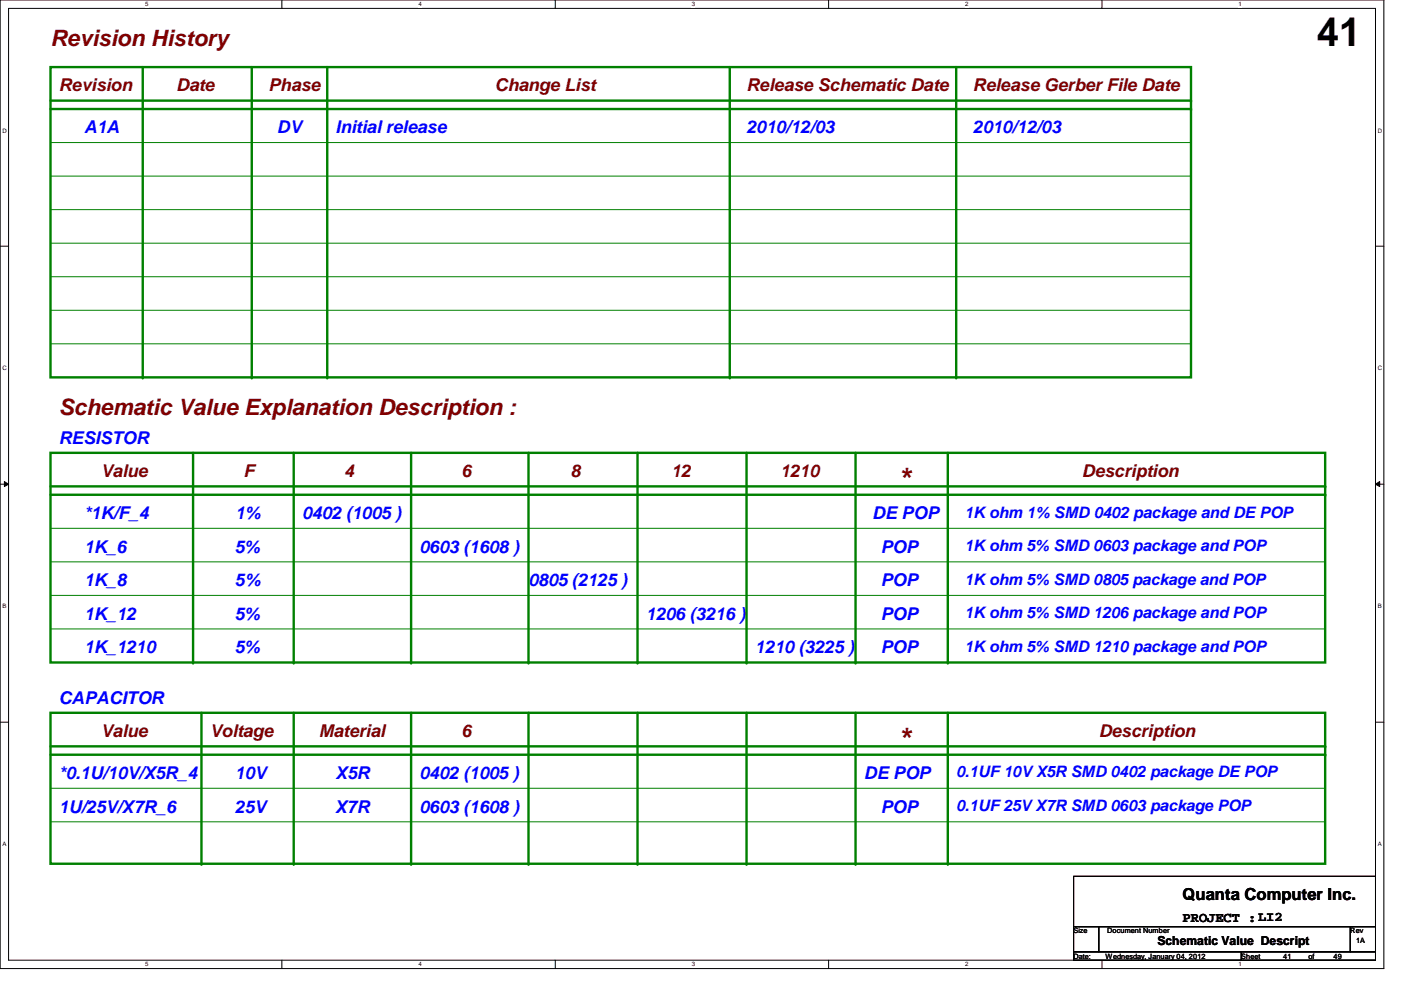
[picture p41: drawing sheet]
<svg xmlns="http://www.w3.org/2000/svg" width="297mm" height="210mm" viewBox="0 0 297 210" stroke-linecap="round" stroke-linejoin="round" font-family="sans-serif">
<defs><g id="words">
<text font-size="8.5" x="279.2" y="9.7">41</text>
<g font-size="6.6" fill="#800000">
<text x="190.3" y="103.8">*</text>
<text x="190.3" y="159">*</text>
</g>
<g font-size="4.8" fill="#800000">
<text x="10.7" y="9.7">Revision History</text>
<text x="12.5" y="88">Schematic Value Explanation Description :</text>
</g>
<g font-size="3.7" fill="#800000">
<text x="12.5" y="19.4">Revision</text>
<text x="37.4" y="19.4">Date</text>
<text x="56.9" y="19.4">Phase</text>
<text x="104.9" y="19.4">Change List</text>
<text x="158.3" y="19.4">Release Schematic Date</text>
<text x="206.3" y="19.4">Release Gerber File Date</text>
<text x="21.4" y="101.2">Value</text>
<text x="51.6" y="101.2">F</text>
<text x="72.9" y="101.2">4</text>
<text x="97.8" y="101.2">6</text>
<text x="120.9" y="101.2">8</text>
<text x="142.3" y="101.2">12</text>
<text x="165.4" y="101.2">1210</text>
<text x="229.4" y="101.2">Description</text>
<text x="21.4" y="156.3">Value</text>
<text x="44.5" y="156.3">Voltage</text>
<text x="67.6" y="156.3">Material</text>
<text x="97.8" y="156.3">6</text>
<text x="232.9" y="156.3">Description</text>
</g>
<g font-size="3.7" fill="#00f">
<text x="17.8" y="28.3">A1A</text>
<text x="58.7" y="28.3">DV</text>
<text x="71.2" y="28.3">Initial release</text>
<text x="158.3" y="28.3">2010/12/03</text>
<text x="206.3" y="28.3">2010/12/03</text>
<text x="12.5" y="94.1">RESISTOR</text>
<text x="17.8" y="110.1">*1K/F_4</text>
<text x="49.8" y="110.1">1%</text>
<text x="64.1" y="110.1">0402 (1005 )</text>
<text x="185" y="110.1">DE POP</text>
<text x="17.8" y="117.2">1K_6</text>
<text x="49.8" y="117.2">5%</text>
<text x="88.9" y="117.2">0603 (1608 )</text>
<text x="186.7" y="117.2">POP</text>
<text x="17.8" y="124.3">1K_8</text>
<text x="49.8" y="124.3">5%</text>
<text x="112" y="124.3">0805 (2125 )</text>
<text x="186.7" y="124.3">POP</text>
<text x="17.8" y="131.4">1K_12</text>
<text x="49.8" y="131.4">5%</text>
<text x="136.9" y="131.4">1206 (3216 )</text>
<text x="186.7" y="131.4">POP</text>
<text x="17.8" y="138.5">1K_1210</text>
<text x="49.8" y="138.5">5%</text>
<text x="160.1" y="138.5">1210 (3225 )</text>
<text x="186.7" y="138.5">POP</text>
<text x="12.5" y="149.2">CAPACITOR</text>
<text x="12.5" y="165.2">*0.1U/10V/X5R_4</text>
<text x="49.8" y="165.2">10V</text>
<text x="71.2" y="165.2">X5R</text>
<text x="88.9" y="165.2">0402 (1005 )</text>
<text x="183.2" y="165.2">DE POP</text>
<text x="12.5" y="172.3">1U/25V/X7R_6</text>
<text x="49.8" y="172.3">25V</text>
<text x="71.1" y="172.3">X7R</text>
<text x="88.9" y="172.3">0603 (1608 )</text>
<text x="186.7" y="172.3">POP</text>
</g>
<text font-size="3.5" x="250.7" y="190.8">Quanta Computer Inc.</text>
<g font-size="3.3" fill="#00f">
<text x="204.5" y="109.7">1K ohm 1% SMD 0402 package and DE POP</text>
<text x="204.5" y="116.8">1K ohm 5% SMD 0603 package and POP</text>
<text x="204.5" y="124">1K ohm 5% SMD 0805 package and POP</text>
<text x="204.5" y="131.1">1K ohm 5% SMD 1206 package and POP</text>
<text x="204.5" y="138.2">1K ohm 5% SMD 1210 package and POP</text>
<text x="202.7" y="164.8">0.1UF 10V X5R SMD 0402 package DE POP</text>
<text x="202.7" y="172">0.1UF 25V X7R SMD 0603 package POP</text>
</g>
<text font-size="3" x="250.7" y="195.4">PROJECT :LI2</text>
<text font-size="2.6" x="245.4" y="200.3">Schematic Value Descript</text>
<g font-size="1.6">
<text x="227.6" y="197.9">Size</text>
<text x="234.7" y="197.9">Document Number</text>
<text x="286.3" y="197.9">Rev</text>
<text x="227.6" y="203.2">Date:</text>
<text x="234.4" y="203.2">Wednesday, January 04, 2012</text>
<text x="263.2" y="203.2">Sheet</text>
<text x="272.1" y="203.2">41</text>
<text x="277.4" y="203.2">of</text>
<text x="282.7" y="203.2">49</text>
<text x="287.5" y="200">1A</text>
</g>
<g font-size="1.3">
<text x="30.8" y="1.3">5</text>
<text x="88.7" y="1.3">4</text>
<text x="146.7" y="1.3">3</text>
<text x="204.6" y="1.3">2</text>
<text x="262.6" y="1.3">1</text>
<text x=".5" y="28.1">D</text>
<text x="292.1" y="28.1">D</text>
<text x=".5" y="78.5">C</text>
<text x="292.1" y="78.5">C</text>
<text x=".5" y="129">B</text>
<text x="292.1" y="129">B</text>
<text x=".5" y="179.5">A</text>
<text x="292.1" y="179.5">A</text>
<text x="30.8" y="204.9">5</text>
<text x="88.7" y="204.9">4</text>
<text x="146.7" y="204.9">3</text>
<text x="204.6" y="204.9">2</text>
<text x="262.6" y="204.9">1</text>
</g>
</g></defs>
<path d="M0 0h293.4v205.4h-293.4zM1.8 1.8h289.8v201.8h-289.8z" fill="none" stroke="#000" stroke-width=".21"/>
<g fill="#fff">
<path d="M30.8 .2h.7v1.4h-.7z"/>
<path d="M30.8 203.8h.7v1.3h-.7z"/>
</g>
<path d="M59.8 0v1.8M59.8 203.6v1.8" fill="none" stroke="#000" stroke-width=".21"/>
<g fill="#fff">
<path d="M88.7 .2h.7v1.4h-.7z"/>
<path d="M88.7 203.8h.7v1.3h-.7z"/>
</g>
<path d="M117.7 0v1.8M117.7 203.6v1.8" fill="none" stroke="#000" stroke-width=".21"/>
<g fill="#fff">
<path d="M146.7 .2h.7v1.4h-.7z"/>
<path d="M146.7 203.8h.7v1.3h-.7z"/>
</g>
<path d="M175.7 0v1.8M175.7 203.6v1.8" fill="none" stroke="#000" stroke-width=".21"/>
<g fill="#fff">
<path d="M204.6 .2h.7v1.4h-.7z"/>
<path d="M204.6 203.8h.7v1.3h-.7z"/>
</g>
<path d="M233.6 0v1.8M233.6 203.6v1.8" fill="none" stroke="#000" stroke-width=".21"/>
<g fill="#fff">
<path d="M262.6 .2h.7v1.4h-.7z"/>
<path d="M262.6 203.8h.7v1.3h-.7z"/>
<path d="M.5 27h.9v1.4h-.9z"/>
<path d="M292.1 27h.9v1.4h-.9z"/>
<path d="M.5 77.4h.9v1.4h-.9z"/>
<path d="M292.1 77.4h.9v1.4h-.9z"/>
</g>
<path d="M0 52.2h1.8M291.6 52.2h1.8" fill="none" stroke="#000" stroke-width=".21"/>
<g fill="#fff">
<path d="M.5 127.8h.8v1.4h-.8z"/>
<path d="M292.1 127.8h.8v1.4h-.8z"/>
</g>
<path d="M0 102.7h1.8M.9 102.1l.9 .6-.9 .5zM291.6 102.7l.9-.6v1.1zM291.6 102.7h1.8" fill="none" stroke="#000" stroke-width=".21"/>
<path d="M.9 102.1l.9 .6-.9 .5zM291.6 102.7l.9-.6v1.1z" fill="#000"/>
<g fill="#fff">
<path d="M.5 178.3h.8v1.4h-.8z"/>
<path d="M292.1 178.3h.8v1.4h-.8z"/>
</g>
<path d="M0 153.1h1.8M291.6 153.1h1.8M227.6 185.8h64v10.7h-64zM227.6 196.5h5.4v5.3h-5.4zM233 196.5h53.3v5.3h-53.3zM286.3 196.5h5.3v5.3h-5.3zM227.6 201.8h35.6v1.8h-35.6zM263.2 201.8h28.4v1.8h-28.4z" fill="none" stroke="#000" stroke-width=".21"/>
<path d="M10.7 14.2h241.8v65.8h-241.8zM10.7 21.3h241.8" fill="none" stroke="#008000" stroke-width=".51"/>
<circle cx="252.5" cy="21.3" r=".25" fill="#008000"/>
<path d="M30.3 14.2v65.8" fill="none" stroke="#008000" stroke-width=".51"/>
<circle cx="30.3" cy="80" r=".25" fill="#008000"/>
<path d="M53.4 14.2v65.8" fill="none" stroke="#008000" stroke-width=".51"/>
<circle cx="53.4" cy="80" r=".25" fill="#008000"/>
<path d="M69.4 14.2v65.8" fill="none" stroke="#008000" stroke-width=".51"/>
<circle cx="69.4" cy="80" r=".25" fill="#008000"/>
<path d="M10.7 23.1h241.8" fill="none" stroke="#008000" stroke-width=".51"/>
<circle cx="252.5" cy="23.1" r=".25" fill="#008000"/>
<path d="M10.7 30.2h241.8M252.5 30.2h.1M10.7 44.4h241.8M10.7 51.6h241.8M10.7 58.7h241.8M252.5 44.4h.1M252.5 51.6h.1M252.5 58.7h.1M10.7 65.8h241.8M10.7 72.9h241.8M252.5 65.8h.1M252.5 72.9h.1" fill="none" stroke="#008000" stroke-width=".21"/>
<path d="M154.7 14.2v65.8" fill="none" stroke="#008000" stroke-width=".51"/>
<circle cx="154.7" cy="80" r=".25" fill="#008000"/>
<path d="M202.7 14.2v65.8" fill="none" stroke="#008000" stroke-width=".51"/>
<circle cx="202.7" cy="80" r=".25" fill="#008000"/>
<path d="M10.7 96h270.3v44.5h-270.3zM10.7 103.1h270.3" fill="none" stroke="#008000" stroke-width=".51"/>
<circle cx="281" cy="103.1" r=".25" fill="#008000"/>
<path d="M10.7 104.9h270.3" fill="none" stroke="#008000" stroke-width=".51"/>
<circle cx="281" cy="104.9" r=".25" fill="#008000"/>
<path d="M40.9 96v44.5" fill="none" stroke="#008000" stroke-width=".51"/>
<circle cx="40.9" cy="140.5" r=".25" fill="#008000"/>
<path d="M10.7 112h270.3M10.7 119.1h270.3M281 112h.1M281 119.1h.1M10.7 126.2h270.3M281 126.2h.1M10.7 174.2h270.3M281 174.2h.1" fill="none" stroke="#008000" stroke-width=".21"/>
<path d="M10.7 151.1h270.3v32h-270.3zM10.7 158.2h270.3" fill="none" stroke="#008000" stroke-width=".51"/>
<circle cx="281" cy="158.2" r=".25" fill="#008000"/>
<path d="M10.7 160h270.3" fill="none" stroke="#008000" stroke-width=".51"/>
<circle cx="281" cy="160" r=".25" fill="#008000"/>
<path d="M42.7 151.1v32" fill="none" stroke="#008000" stroke-width=".51"/>
<circle cx="42.7" cy="183.1" r=".25" fill="#008000"/>
<path d="M10.7 167.1h270.3M281 167.1h.1" fill="none" stroke="#008000" stroke-width=".21"/>
<path d="M62.3 151.1v32" fill="none" stroke="#008000" stroke-width=".51"/>
<circle cx="62.3" cy="183.1" r=".25" fill="#008000"/>
<path d="M87.2 151.1v32" fill="none" stroke="#008000" stroke-width=".51"/>
<circle cx="87.2" cy="183.1" r=".25" fill="#008000"/>
<path d="M112.1 151.1v32" fill="none" stroke="#008000" stroke-width=".51"/>
<circle cx="112.1" cy="183.1" r=".25" fill="#008000"/>
<path d="M135.2 151.1v32" fill="none" stroke="#008000" stroke-width=".51"/>
<circle cx="135.2" cy="183.1" r=".25" fill="#008000"/>
<path d="M158.3 151.1v32" fill="none" stroke="#008000" stroke-width=".51"/>
<circle cx="158.3" cy="183.1" r=".25" fill="#008000"/>
<path d="M181.4 151.1v32" fill="none" stroke="#008000" stroke-width=".51"/>
<circle cx="181.4" cy="183.1" r=".25" fill="#008000"/>
<path d="M201 151.1v32" fill="none" stroke="#008000" stroke-width=".51"/>
<circle cx="201" cy="183.1" r=".25" fill="#008000"/>
<path d="M10.7 133.3h270.3M281 133.3h.1" fill="none" stroke="#008000" stroke-width=".21"/>
<path d="M62.3 96v44.5" fill="none" stroke="#008000" stroke-width=".51"/>
<circle cx="62.3" cy="140.5" r=".25" fill="#008000"/>
<path d="M87.2 96v44.5" fill="none" stroke="#008000" stroke-width=".51"/>
<circle cx="87.2" cy="140.5" r=".25" fill="#008000"/>
<path d="M112.1 96v44.5" fill="none" stroke="#008000" stroke-width=".51"/>
<circle cx="112.1" cy="140.5" r=".25" fill="#008000"/>
<path d="M135.2 96v44.5" fill="none" stroke="#008000" stroke-width=".51"/>
<circle cx="135.2" cy="140.5" r=".25" fill="#008000"/>
<path d="M158.3 96v44.5" fill="none" stroke="#008000" stroke-width=".51"/>
<circle cx="158.3" cy="140.5" r=".25" fill="#008000"/>
<path d="M181.4 96v44.5" fill="none" stroke="#008000" stroke-width=".51"/>
<circle cx="181.4" cy="140.5" r=".25" fill="#008000"/>
<path d="M201 96v44.5" fill="none" stroke="#008000" stroke-width=".51"/>
<circle cx="201" cy="140.5" r=".25" fill="#008000"/>
<path d="M10.7 37.3h241.8M252.5 37.3h.1" fill="none" stroke="#008000" stroke-width=".21"/>
<use href="#words"/>
</svg>
